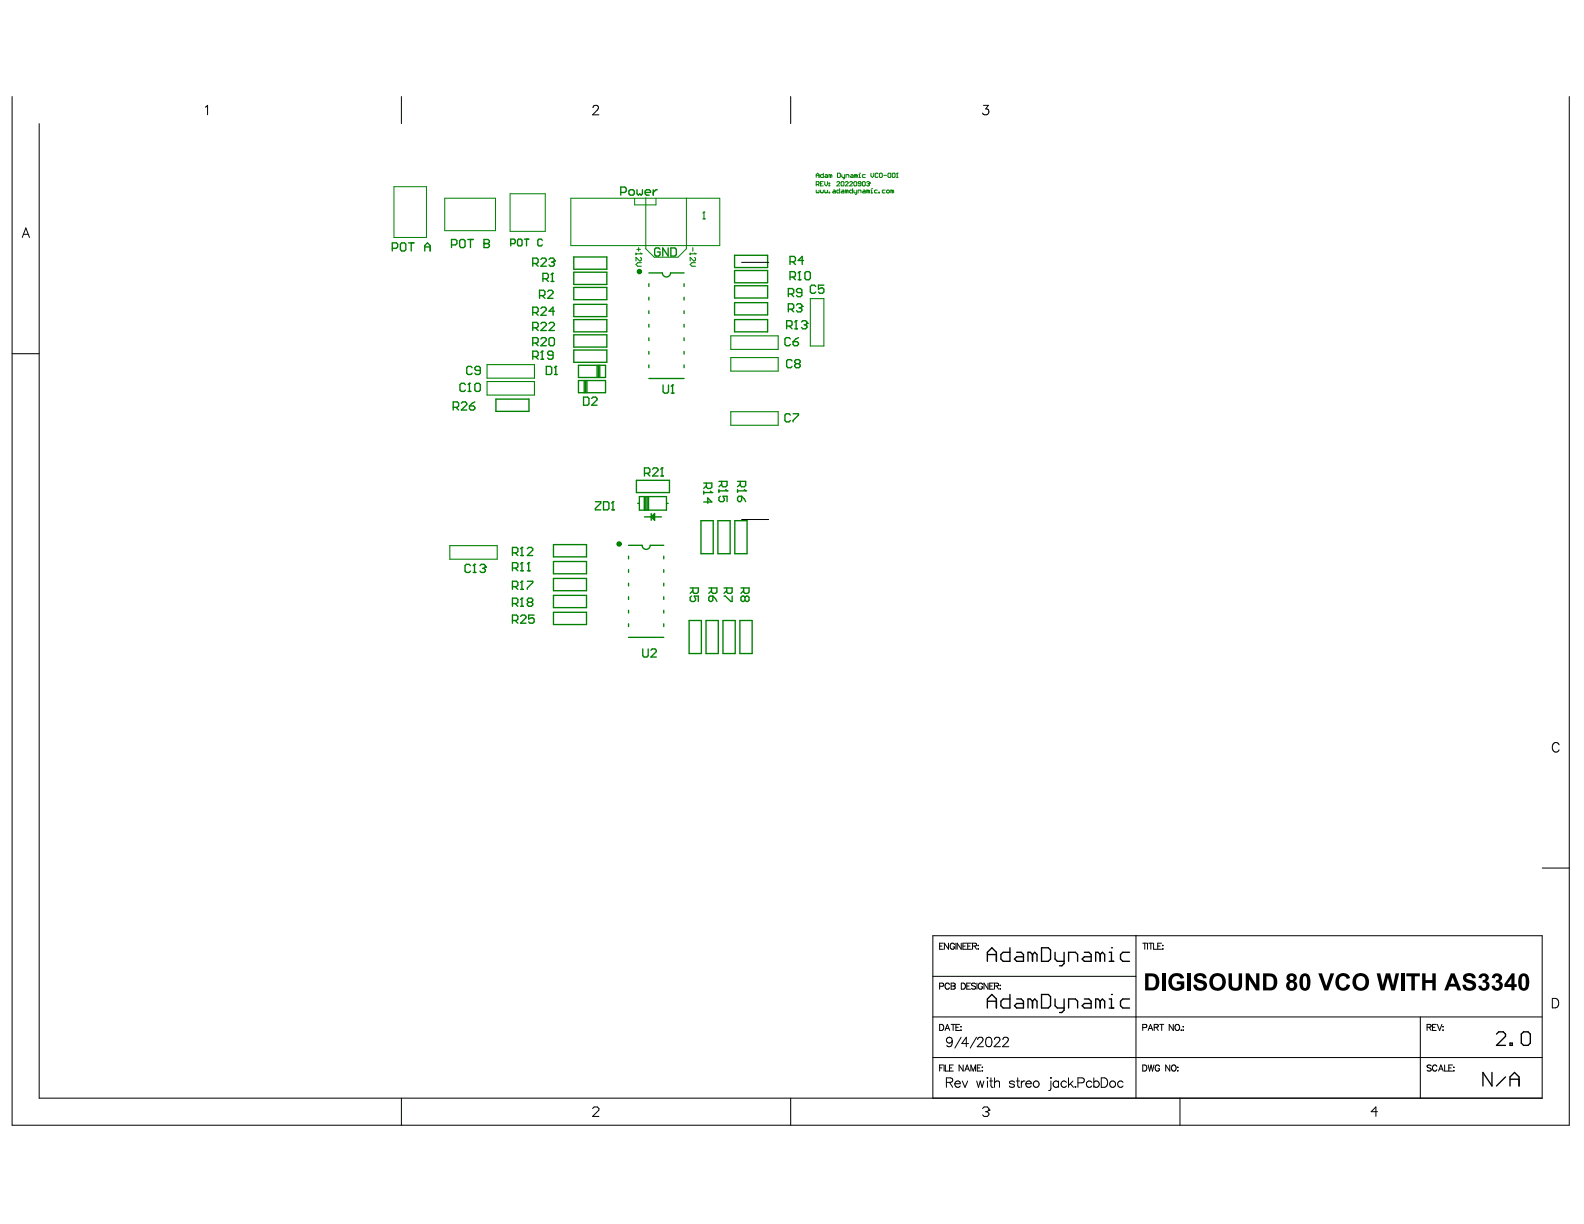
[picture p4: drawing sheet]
<svg xmlns="http://www.w3.org/2000/svg" width="279mm" height="216mm" viewBox="0 0 279 216" stroke-linecap="round" stroke-linejoin="round" font-family="sans-serif">
<g fill="none" stroke="#008000" stroke-width=".24">
<path d="M109.5 33.9h.7l.3-.2v-.5l-.3-.2h-.7v1.4M110.9 33.7l.3-.2h.4l.3 .2v.5l-.3 .2h-.4l-.3-.2zM112.4 33.5v.7l.2 .2 .2-.2 .3 .2 .2-.2v-.7M113.8 33.9h.9v-.2l-.2-.2h-.5l-.2 .2v.5l.2 .2h.5M115.2 33.5v.9M115.9 33.5h-.2l-.5 .4M69.2 43.8h.7l.2-.2v-.5l-.2-.3h-.7v1.5M70.6 43.1l.3-.3h.4l.3 .3v.9l-.3 .3h-.4l-.3-.3zM72.1 42.8h.9M72.5 42.8v1.5M74.9 44.3v-1l.5-.5 .5 .5v1M74.9 43.6h1"/>
<path d="M79.6 43.2h.8l.2-.2v-.5l-.2-.3h-.8v1.5M81.1 42.5l.2-.3h.5l.2 .3v.9l-.2 .3h-.5l-.2-.3zM82.5 42.2h1M83 42.2v1.5M85.4 43h.1M85.4 42.2h.7l.2 .3v.2l-.2 .3 .2 .2v.2l-.2 .3h-.7zM85.4 43h.7M90.1 43h.6l.2-.2v-.4l-.2-.2h-.6v1.2M91.5 42.2h.4l.2 .2v.8l-.2 .2h-.4l-.2-.2v-.8zM92.5 42.2h.8M92.9 42.2v1.2M94 46.5h.7l.2-.3v-.4l-.2-.3h-.7v1.5"/>
<path d="M94 55.1h.7l.2-.2v-.5l-.2-.2h-.7v1.4M94 57.8h.7l.2-.2v-.5l-.2-.2h-.7v1.4M94.4 55.1l.5 .5M94.4 57.8l.5 .5M94.4 46.5l.5 .5M95.2 52.2h.7l.2-.3v-.5l-.2-.2h-.7v1.4M95.4 59.8l.2-.2h.5l.3 .2v.2l-1 1h1M95.4 45.8l.2-.3h.5l.3 .3v.2l-1 1h1M95.4 54.4l.2-.2h.5l.3 .2v.3l-1 .9h1M95.4 57.1l.2-.2h.5l.3 .2v.2l-1 1h1M95.6 52.2l.5 .4M95.7 42.4l-.2-.2h-.4l-.2 .2v.8l.2 .2h.4l.2-.2"/>
<path d="M95.8 49.2h.7l.2-.3v-.4l-.2-.3h-.7v1.4M96.2 49.2l.5 .4M96.6 51.4l.2-.2h.5l.3 .2v.3l-1 .9h1M96.8 59.8l.3-.2h.5l.2 .2v.9l-.2 .3h-.5l-.3-.3zM96.8 45.8l.3-.3h.5l.2 .3v.2M96.8 57.1l.3-.2h.5l.2 .2v.2l-1 1h1M97.2 49.6h.5M97.3 46.2h.3M97.4 48.2h.1M97.4 48.2l-.2 .3M97.4 48.2v1.4M97.6 46.2l.2 .3v.2l-.2 .3h-.5l-.3-.3"/>
<path d="M97.8 46h.1M97.8 54.9h-1l.8-.7v1.4M97.8 46l-.2 .2M101.2 45.3h5.8v2.2h-5.8zM101.2 53.7h5.8v2.1h-5.8zM101.2 56.4h5.8v2.1h-5.8zM101.2 48h5.8v2.2h-5.8zM101.2 50.7h5.8v2.2h-5.8zM101.2 59.1h5.8v2.1h-5.8zM114.5 48.1h2.3a.72 .72 0 0 0 .8 .8 .72 .72 0 0 0 .7-.8h2.4M114.5 50.1v.4M114.5 52.4v.5"/>
<path d="M114.5 54.8v.5M114.5 57.2v.5M114.5 59.6v.5M116.4 44l-.2-.3h-.5l-.2 .3v.9l.2 .3h.5l.2-.3v-.4h-.5M117.9 43.7v1.5l-1-1.5v1.5M118.3 43.7h.7l.3 .3v.9l-.3 .3h-.7zM120.7 50.1v.4M120.7 52.4v.5M120.7 54.8v.5M120.7 57.2v.5M120.7 59.6v.5M129.6 45h5.8v2.2h-5.8z"/>
<path d="M129.6 47.7h5.8v2.2h-5.8zM129.6 50.4h5.8v2.2h-5.8zM129.6 53.4h5.8v2.1h-5.8zM129.6 56.4h5.8v2.1h-5.8zM138.8 57.5h.7l.2-.2v-.5l-.2-.2h-.7v1.4M139.1 51.9h.7l.2-.3v-.5l-.2-.2h-.7v1.4M139.1 54.5h.7l.2-.2v-.5l-.2-.2h-.7v1.4M139.2 57.5l.5 .5M139.4 46.2h.7l.2-.3v-.4l-.2-.3h-.7v1.5M139.4 48.9h.7l.2-.3v-.4l-.2-.3h-.7v1.4M139.4 59.8l-.2-.2h-.5l-.2 .2v.9l.2 .3h.5l.2-.3M139.5 54.5l.5 .5"/>
<path d="M139.5 51.9l.5 .4M139.8 48.9l.5 .4M139.8 46.2l.5 .5M140.2 58h.5M140.4 56.6h.1M140.4 56.6l-.2 .2M140.4 56.6v1.4M140.5 53.8l.2-.2h.5l.2 .2v.3M140.8 49.3h.5M140.8 59.6l-.4 .2-.5 .5M141 54.3h.2M141 47.9h.1"/>
<path d="M141 47.9l-.2 .3M141 47.9v1.4M141.2 54.3l.2 .2v.3l-.2 .2h-.5l-.2-.2M141.4 56.8l.2-.2h.5l.2 .2v.2M141.4 54.1h.1M141.4 51.6h-.7l-.2-.2v-.3l.2-.2h.5l.2 .2v1l-.2 .2h-.5l-.2-.2M141.4 54.1l-.2 .2M141.7 45.9h-.9l.7-.7v1.5M141.9 57.3h.2M142 48.2l.2-.3h.5l.2 .3v.9l-.2 .2h-.5l-.2-.2zM142.1 57.3l.2 .2v.3l-.2 .2h-.5l-.2-.2M142.3 57h.1"/>
<path d="M142.3 57l-.2 .3M143.9 50.5l-.2-.2h-.5l-.3 .2v1l.3 .2h.5l.2-.2M145.3 50.3h-.9v.7l.4-.2h.3l.2 .2v.5l-.2 .2h-.5l-.2-.2M79.9 71.8h.8l.2-.2v-.5l-.2-.2h-.8v1.4M80.4 71.8l.5 .5M81.4 71.1l.2-.2h.5l.2 .2v.3l-.9 .9h.9M82.1 67.8l-.2-.2h-.5l-.3 .2v1l.3 .2h.5l.2-.2M82.6 69h.4M82.8 71.6h.7l.3 .2v.3l-.3 .2h-.5l-.2-.2zM82.8 67.6h.1M82.8 67.6v1.4M82.8 67.6l-.2 .2"/>
<path d="M83.3 64.9l-.3-.3h-.4l-.3 .3v.9l.3 .3h.4l.3-.3M83.8 70.9l-.5 .2-.5 .5M83.8 67.8l.2-.2h.5l.2 .2v1l-.2 .2h-.5l-.2-.2zM84.7 65.3h-.7l-.2-.2v-.2l.2-.3h.5l.2 .3v.9l-.2 .3h-.5l-.2-.3M87.5 70.4h5.8v2.2h-5.8zM94 60.5h.7l.2-.2v-.5l-.2-.2h-.7v1.4M94 62.9h.7l.2-.2v-.5l-.2-.3h-.7v1.5M94.4 60.5l.5 .5M94.4 62.9l.5 .5M95.4 63.4h.5M95.6 61.9h.1M95.6 61.9l-.2 .3"/>
<path d="M95.6 61.9v1.5M96.4 64.6h.7l.2 .3v.9l-.2 .3h-.7zM97.6 62.7h-.8l-.2-.3v-.2l.2-.3h.5l.3 .3v.9l-.3 .3h-.5l-.2-.3M97.8 66.1h.5M98 64.6h.1M98 64.6v1.5M98 64.6l-.2 .3M101.2 61.7h5.8v2.2h-5.8zM102 64.4h4.8v2.2h-4.8zM102 67.1h4.8v2.2h-4.8zM102.9 70h.7l.3 .3v.9l-.3 .3h-.7zM103 67.1v2.2"/>
<path d="M103.3 67.1v2.2M103.5 67.1v2.2M104.4 70.3l.2-.3h.5l.2 .3v.2l-.9 1h.9M105.3 64.4v2.2M105.6 64.4v2.2M105.8 64.4v2.2M114.5 66.8h6.2M114.5 62v.5M114.5 64.4v.5M117 67.9v1.2l.2 .2h.5l.2-.2v-1.2M118.4 69.3h.5M118.6 67.9h.1"/>
<path d="M118.6 67.9v1.4M118.6 67.9l-.2 .2M120.7 62v.5M120.7 64.4v.5M139.4 73.2l-.2-.2h-.5l-.2 .2v1l.2 .2h.5l.2-.2M139.7 63.7l-.2-.3h-.5l-.2 .3v.9l.2 .3h.5l.2-.3M139.9 60.3h.7l.2 .2v.2l-.2 .3h-.5l-.2-.3zM139.9 73h.9v.2l-.9 1v.2M140.4 64.1l-.2-.2v-.2l.2-.3h.5l.2 .3v.2l-.2 .2M140.4 64.1l-.2 .3v.2l.2 .3h.5l.2-.3v-.2l-.2-.3M140.4 64.1h.5M83 99.8l-.3-.3h-.4l-.3 .3v.9l.3 .3h.4l.3-.3"/>
<path d="M83.7 99.5h.1M83.7 99.5v1.5M83.7 99.5l-.2 .3M84.7 99.8l.2-.3h.5l.2 .3v.2M90.4 97.5h.7l.2-.2v-.5l-.2-.2h-.7v1.4M90.9 97.5l.4 .5M91.8 98h.5M92.1 99.2h.1M92.1 96.6h.1M92.1 96.6v1.4M92.1 99.2v1.5M92.1 99.2l-.3 .3"/>
<path d="M92.1 96.6l-.3 .2M93 96.8l.3-.2h.4l.3 .2v.2l-1 1h1M93.3 99.2h.1M93.3 99.2v1.5M93.3 99.2l-.3 .3M97.6 96.1h5.9v2.1h-5.9zM97.6 99h5.9v2.2h-5.9zM105 88.5h1v.2l-1 1v.2h1M106.5 88.5h.7l.2 .2v1l-.2 .2h-.7zM107.9 89.9h.5M108.1 88.5h.1M108.1 88.5v1.4"/>
<path d="M108.1 88.5l-.2 .2M110.9 96.2h2.4a.72 .72 0 0 0 .7 .7 .72 .72 0 0 0 .7-.7h2.4M110.9 98.1v.5M112.3 84.7h5.8v2.2h-5.8zM112.5 88.8h.3M112.8 87.6h4.8v2.4h-4.8zM113.7 83.5h.7l.2-.3v-.4l-.2-.3h-.7v1.5M113.7 87.6v2.4M113.7 91.2h3M113.9 87.6v2.4M114.2 87.6v2.4M114.2 83.5l.4 .5"/>
<path d="M114.4 87.6v2.4M114.9 91.2l.6-.6v1.2zM114.9 90.6v1.2M115.1 82.8l.2-.3h.5l.3 .3v.2l-1 1h1M115.3 90.8v.8M116.5 84h.5M116.8 82.5h.1M116.8 82.5v1.5M116.8 82.5l-.3 .3M117.1 98.1v.5M117.6 88.8h.3M123.6 91.8h2.2v5.9h-2.2z"/>
<path d="M124.1 86.9h1.5M124.1 85.2h1.5v.7l-.3 .3h-.5l-.2-.3v-.7M124.1 86.6v.5M124.1 88.5h1.5l-.8-.7v1M124.6 85.7l-.5 .5M125.3 86.6l.3 .3M125.6 86.9h.1M126.6 91.8h2.2v5.9h-2.2zM126.8 84.9h1.4v.7l-.2 .3h-.5l-.2-.3v-.7M126.8 86.3v.5M126.8 86.6h1.4M127.1 87.5l-.3 .3v.4l.3 .3h.4l.3-.3-.3-.7h.7v1"/>
<path d="M127.3 85.4l-.5 .5M128 86.3l.2 .3M128.2 86.6h.1M129.6 91.8h2.2v5.9h-2.2zM130.1 84.9h1.4v.7l-.2 .3h-.5l-.2-.3v-.7M130.1 86.6h1.4M130.1 87.8l.2-.3h.5v.7l-.2 .3h-.3l-.2-.3zM130.1 86.3v.5M130.6 85.4l-.5 .5M130.8 87.5l.5 .5 .2 .5M131.3 86.3l.2 .3M131.5 86.6h.1"/>
<path d="M83.5 101h.4M85.1 100.3h.3M85.4 100.3l.2 .2v.2l-.2 .3h-.5l-.2-.3M85.6 100h.1M85.6 100l-.2 .3M90.4 109.4h.7l.2-.2v-.5l-.2-.2h-.7v1.4M90.4 100.2h.7l.2-.2v-.5l-.2-.3h-.7v1.5M90.4 103.5h.7l.2-.3v-.4l-.2-.3h-.7v1.5M90.4 106.5h.7l.2-.3v-.5l-.2-.2h-.7v1.4M90.9 106.5l.4 .4M90.9 109.4l.4 .5M90.9 100.2l.4 .5"/>
<path d="M90.9 103.5l.4 .5M91.8 106.9h.5M91.8 108.7l.3-.2h.4l.3 .2v.3l-1 .9h1M91.8 100.7h.5M91.8 104h.5M92.1 105.5h.1M92.1 102.5h.1M92.1 105.5l-.3 .2M92.1 102.5v1.5M92.1 105.5v1.4M92.1 102.5l-.3 .3M93 102.5h1v.3l-1 .9v.3"/>
<path d="M93 100.7h.5M93.3 106.2l-.3-.2v-.3l.3-.2h.4l.3 .2v.3l-.3 .2M93.3 106.2l-.3 .3v.2l.3 .2h.4l.3-.2v-.2l-.3-.3M93.3 106.2h.4M94.2 108.5h-.9v.7l.4-.2h.3l.2 .2v.5l-.2 .2h-.5l-.2-.2M97.6 102h5.9v2.2h-5.9zM97.6 105h5.9v2.2h-5.9zM97.6 108h5.9v2.2h-5.9zM110.9 100.5v.5M110.9 102.9v.5M110.9 105.3v.4M110.9 107.6v.5"/>
<path d="M110.9 110v.5M110.9 112.4h6.2M113.4 114.5v1.2l.2 .2h.5l.2-.2v-1.2M114.8 114.7l.2-.2h.5l.3 .2v.2l-1 1h1M117.1 100.5v.5M117.1 102.9v.5M117.1 105.3v.4M117.1 107.6v.5M117.1 110v.5M121.6 109.5h2.1v5.8h-2.1zM121.7 103.7h1.5v.7l-.3 .3h-.4l-.3-.3v-.7M122 105.1l-.3 .3v.5l.3 .2h.5l.2-.2-.2-.8h.7v1"/>
<path d="M122.2 104.2l-.5 .5M124.5 109.5h2.2v5.8h-2.2zM125 103.7h1.5v.7l-.3 .3h-.5l-.2-.3v-.7M125 105.4l.3-.3h.4v.8l-.2 .2h-.2l-.3-.2zM125.5 104.2l-.5 .5M125.7 105.1l.5 .5 .3 .5M127.5 109.5h2.2v5.8h-2.2zM127.7 103.7h1.4v.7l-.2 .3h-.5l-.2-.3v-.7M127.7 105.1h.2l1 1h.2v-1M128.2 104.2l-.5 .5M130.5 109.5h2.2v5.8h-2.2zM130.7 103.7h1.4v.7l-.2 .3h-.5l-.2-.3v-.7"/>
<path d="M131.2 104.2l-.5 .5M131.4 105.4l-.2-.3h-.3l-.2 .3v.5l.2 .2h.3l.2-.2M131.4 105.4l.2-.3h.3l.2 .3v.5l-.2 .2h-.3l-.2-.2M131.4 105.4v.5"/>
</g>
<g fill="none" stroke="#008000" stroke-width=".19">
<path d="M124 38.6h.4M124.2 37.4h.1M124.2 37.4v1.2M124.2 37.4l-.2 .2M112.2 44.6v.3M112.2 44.8h.9M112.3 44h.7M112.7 43.7v.6M113 45.4l.1 .2v.3l-.1 .1h-.2l-.6-.6v.6M113 44.6l.1 .2M113.1 44.8h.1M113.1 46.3h-.6l-.3 .4 .3 .3h.6"/>
<path d="M121.7 44.8h1M121.7 44.6v.3M122.2 43.7v.6M122.5 45.4l.2 .2v.3l-.2 .1h-.1l-.7-.6v.6M122.5 44.6l.2 .2M122.7 44.8h.1M122.7 46.3h-.6l-.4 .4 .4 .3h.6M128.9 59.2h8.4v2.4h-8.4zM142.9 52.7h2.4v8.3h-2.4zM85.9 64.3h8.4v2.4h-8.4zM85.9 67.3h8.4v2.4h-8.4zM128.9 63.1h8.4v2.4h-8.4z"/>
<path d="M128.9 72.6h8.4v2.4h-8.4zM79.3 96.2h8.4v2.4h-8.4z"/>
</g>
<g fill="none" stroke="#008000" stroke-width=".18">
<path d="M69.5 32.9h5.7v9h-5.7zM78.4 35h9v5.7h-9zM90 34.2h6.2v6.6h-6.2zM100.7 35h26.3v8.3h-26.3zM111.9 35v1.1h3.8v-1.1M113.9 34.9v9l1.5 1.5h4.2l1.5-1.5v-9M144 31.3v-.5l.2-.3 .3 .3v.5M144 32.5h.3l.2-.3-.2-.2h-.3v.8M144 33.5v.4l.1 .1 .4-.1v-.4M144 30.9h.5M144.2 32.5l.3 .3M144.7 33.5v.4l.1 .1 .4-.1v-.4"/>
<path d="M144.7 32.4h.3M145.2 30.5v.8h-.4l-.1-.4 .1-.1h.4M145.2 32h-.5v.8h.5M145.5 32v.5l.2 .3 .3-.3v-.5M145.5 33.5v.4l.1 .1 .4-.1v-.4M145.6 30.8l.4 .1v.4h-.4l-.1-.1 .1-.2h.4M146.2 32.3h.2v.1h-.2zM146.2 32.7h.2v.1h-.2zM146.2 33.9h.2v.1h-.2zM146.5 30.9l-.3-.1v.5M146.5 30.9v.4M146.5 30.9l.1-.1 .1 .1v.4"/>
<path d="M147 33.5l.4 .2v.3h-.4l-.1-.1 .1-.1h.4M147.6 32.2l.1-.2 .4 .2-.5 .6h.5M147.7 30.5h.4l.1 .2v.5l-.1 .1h-.4zM148.1 33.3v.7h-.4l-.1-.1 .1-.4h.4M148.5 30.8v.4l.1 .1h.4M148.5 32l.4 .2v.5l-.2 .1-.3-.1v-.5zM148.5 33.5l.4 .2v.3h-.4l-.1-.1 .1-.1h.4M149 30.8v.6l-.3 .2M149.1 32.2l.1-.2 .4 .2-.5 .6h.5M149.2 31.3v-.5h.4l.1 .1v.4M149.4 33.7l.1-.2 .1 .2v.3M149.4 33.7l-.3-.2v.5"/>
<path d="M149.4 33.7v.3M149.9 32.2l.1-.2 .4 .2-.5 .6h.5M150.1 30.8l.4 .1v.4h-.4l-.1-.1 .1-.2h.4M150.4 33.3v.7h-.4l-.1-.1 .1-.4h.4M150.6 33.5v.4l.1 .1h.4M150.7 32l.4 .2v.5l-.1 .1-.4-.1v-.5zM151 30.9l-.3-.1v.5M151 30.9v.4M151 30.9l.1-.1 .1 .1v.4M151.1 33.5v.7l-.2 .1M151.4 34v-.5h.3l.2 .2v.3M151.5 31.3h.2"/>
<path d="M151.5 30.8h.1v.5M151.6 30.5h.1M151.9 32.4h-.4l-.1-.1 .1-.3 .4 .2v.5l-.2 .1-.3-.1M152.2 32l.4 .2v.5l-.1 .1-.4-.1v-.5zM152.2 33.5l.4 .2v.3h-.4l-.1-.1 .1-.1h.4M152.6 30.8h-.4l-.1 .1 .1 .4h.4M152.9 32.2l.3-.2 .2 .3M153.1 32.4h.1M153.1 33.7l.1-.2 .2 .2v.3M153.1 33.7l-.2-.2v.5M153.1 33.7v.3M153.2 32.4l.2 .1-.2 .3-.3-.1"/>
<path d="M153.4 32.3h.1M153.4 32.3l-.2 .1M153.6 30.5v.5l.3 .3 .2-.3v-.5M153.6 34h.3M153.6 33.5h.1v.5M153.7 33.3h.1M154.7 33.5h-.3l-.2 .2 .2 .3h.3M154.9 30.7l-.2-.2-.3 .2v.5l.1 .1 .4-.1M155 33.9h.1v.1h-.1zM155.1 30.7l.2-.2 .3 .2v.5l-.1 .1-.4-.1zM155.9 30.9h.5M156.1 33.5h-.3l-.2 .2 .2 .3h.3"/>
<path d="M156.4 33.7l.4-.2 .1 .4-.4 .1zM156.6 30.7l.2-.2 .3 .2v.5l-.1 .1-.4-.1zM157.4 30.7l.1-.2 .4 .2v.5l-.1 .1-.4-.1zM157.4 33.7l-.3-.2v.5M157.4 33.7v.3M157.4 33.7l.1-.2 .1 .2v.3M158.1 31.3h.3M158.3 30.5h.1M158.3 30.5v.8M158.3 30.5l-.2 .2"/>
</g>
<g fill="none" stroke="#008000" stroke-width=".48">
<circle cx="112.8" cy="47.9" r=".24"/>
<circle cx="109.2" cy="96" r=".24"/>
</g>
<g fill="none" stroke="#000" stroke-width=".18">
<path d="M2.1 17v181.5h274.7v-181.5M36.2 18.9l.4-.3v1.7M70.8 17v4.8M104.6 19l.3-.4 .6 .1a.52 .52 0 0 1-.2 .8l-.8 .8h1.1M139.5 17v4.8M173.5 18.6h.8l-.4 .6a.56 .56 0 0 1 .4 .9 .56 .56 0 0 1-1-.2M6.9 21.8v171.9h265.1v-28.6h-107.5v28.6M3.9 41.9l.7-1.7 .6 1.7M4.2 41.3h.8M130.8 46.3h4.8M2.1 62.4h4.8M130.8 91.6h4.8"/>
<path d="M275 131.4a.61 .61 0 0 0-.7-.4 .61 .61 0 0 0-.5 .6 .73 .73 0 0 0 .2 .8 .73 .73 0 0 0 .8 .2l.2-.3M272 153.1h4.8M164.5 179.4h107.5M164.5 172.2h35.9M165.7 174l.7-.1v-.4l-.7-.1v1.1M165.7 166.9h.4M166.4 166.4h-.7v1h.7M167.3 166.4v1l-.7-1v1M167.5 173.7a.4 .4 0 0 0-.5-.3 .4 .4 0 0 0-.3 .4v.3a.4 .4 0 0 0 .3 .4 .4 .4 0 0 0 .5-.3M167.8 173.4l.6 .1 .1 .2-.3 .2 .3 .2-.1 .3-.6 .1zM167.8 173.9h.4M168.4 166.6a.4 .4 0 0 0-.5-.2 .4 .4 0 0 0-.3 .4v.2a.39 .39 0 0 0 .4 .4 .39 .39 0 0 0 .4-.4h-.3"/>
<path d="M168.6 166.4v1M169.6 166.4v1l-.8-1v1M169.6 173.4h.3a.57 .57 0 0 1 .4 .5 .57 .57 0 0 1-.4 .6h-.3zM169.8 166.9h.5M170.5 166.4h-.7v1h.7M170.5 173.9h.4M170.7 166.9h.4M171.2 173.4h-.7v1.1h.7M171.4 166.4h-.7v1h.7M171.5 166.9l.7-.1v-.3l-.7-.1v1M171.9 166.9l.4 .5M172.1 173.6l-.3-.2-.4 .2 .1 .2 .6 .4v.1l-.3 .2-.4-.2"/>
<path d="M172.3 173.4v1.1M172.5 166.8h.1zM172.5 167.4h.1zM173.3 173.7a.39 .39 0 0 0-.4-.3 .39 .39 0 0 0-.3 .4v.3a.39 .39 0 0 0 .3 .4 .39 .39 0 0 0 .4-.4h-.2M174.3 173.4v1.1l-.7-1.1v1.1M174.6 173.9h.4M175.2 173.4h-.6v1.1h.6M175.4 173.9h.6l.1-.4-.7-.1v1.1M175.8 173.9l.3 .6M176.4 173.8v.1zM176.4 174.4v.1zM200.4 165.1v28.6"/>
<path d="M201.6 166.4h.7M201.9 166.4v1M202.4 166.4v1M202.6 166.4h.8M203 166.4v1M203.5 166.4v1h.6M204.2 166.9h.4M204.9 166.4h-.7v1h.7M205.1 166.8h.1zM205.1 167.4h.1zM250.5 179.4v14.3M273.8 176.1h.6a.89 .89 0 0 1 .6 .8 .89 .89 0 0 1-.6 .9h-.6z"/>
<path d="M70.8 193.7v4.8M104.5 195.5l.3-.2h.6l.2 .2v.3l-1.1 1.1h1.1M139.5 193.7v4.8M164.5 186.5h107.5M165.7 188.4h.4M165.7 180.7h.4a.57 .57 0 0 1 .4 .5 .57 .57 0 0 1-.4 .6h-.4zM166.4 187.9h-.7v1M166.5 187.9v1M166.7 181.8l.4-1.1 .4 1.1M166.8 187.9v1h.6M166.9 181.4h.5M166.9 190.9l1-.1 .1-.2v-.3l-.3-.2h-.8v1.7"/>
<path d="M167.5 188.4h.4M167.5 190.9l.5 .9M167.8 180.7h.7M168 183.5a.79 .79 0 0 1-.7 1.1l-.3-.2M168.1 180.7v1.1M168.1 187.9h-.6v1h.6M168.4 191.2a.53 .53 0 0 0 .3 .6 .53 .53 0 0 0 .7-.2M168.5 190.9a.46 .46 0 0 1 .5-.2 .46 .46 0 0 1 .4 .5h-1zM168.6 181.2h.4M169.3 180.7h-.7v1.1h.7M169.5 181.1h.1zM169.5 181.7h.1z"/>
<path d="M169.5 183l-1.1 1.9M169.7 190.7l.5 1.1 .5-1.1M169.9 187.9v1l-.7-1v1M170.2 188.9l.4-1 .4 1M170.3 188.6h.6M170.8 184.1h-1.2l.8-1.1v1.6M171.3 188.9v-1l.4 1 .4-1v1M172.3 183l-1.2 1.9M172.3 190.7l.3 1.1 .3-1.1 .3 1.1 .3-1.1M172.4 188.4h.4M172.4 183.4l.4-.4 .5 .1a.52 .52 0 0 1-.1 .7l-.8 .8h1.1M173 187.9h-.6v1h.6"/>
<path d="M173.2 188.3h.1zM173.2 188.9h.1zM173.3 195.5l.3-.2h.5l.3 .2v.3M173.9 196.1h.2M174.1 183a.54 .54 0 0 1 .8 .3 1.38 1.38 0 0 1-.2 1.3 .54 .54 0 0 1-.8-.3 1.38 1.38 0 0 1 .2-1.3zM174.1 190.1h.2zM174.1 196.1l.3 .3v.2l-.3 .3h-.5l-.3-.3M174.2 190.7v1.1M174.4 195.8h.1M174.4 195.8l-.3 .3M174.6 190.7h.5M174.8 190.1v1.4l.1 .2 .3 .1"/>
<path d="M175.4 183.4l.3-.4 .6 .1a.52 .52 0 0 1-.2 .7l-.8 .8h1.2M175.4 190.1v1.7M175.4 191l.4-.3 .4 .1 .1 1M176.9 183.4l.3-.4 .6 .1a.52 .52 0 0 1-.2 .7l-.8 .8h1.1M178.9 190.9a.51 .51 0 0 0-.8 0v.2l.7 .2 .1 .3a.51 .51 0 0 1-.8 0M179.3 190.7h.5M179.5 190.1v1.4l.1 .2 .3 .1M180.2 190.7v1.1M180.8 190.7a.54 .54 0 0 0-.6 .5M180.9 191.2a.53 .53 0 0 0 .4 .6 .53 .53 0 0 0 .6-.2M181 190.9a.46 .46 0 0 1 .6-.2 .46 .46 0 0 1 .3 .5h-1zM185.3 190.1h.1z"/>
<path d="M185.4 190.7v1.3l-.1 .3h-.3M186.7 190.9a.53 .53 0 0 0-.8-.1 .53 .53 0 0 0 0 .8 .53 .53 0 0 0 .8 0M186.7 190.7v1.1M188.1 190.9a.53 .53 0 0 0-.8-.1 .53 .53 0 0 0 0 .8 .53 .53 0 0 0 .8 0M188.5 190.1v1.7M188.8 191.2l.5 .6M189.3 190.7l-.8 .8M189.6 191.7h.2zM190.1 191h.8a.44 .44 0 0 0 .4-.4 .44 .44 0 0 0-.4-.5h-.8v1.7M192.6 190.9a.53 .53 0 0 0-.8-.1 .53 .53 0 0 0 0 .8 .53 .53 0 0 0 .8 0M192.9 190.9a.53 .53 0 0 1 .8-.1 .53 .53 0 0 1 0 .8 .53 .53 0 0 1-.8 0M192.9 190.1v1.7"/>
<path d="M194.3 190.1h.5a.89 .89 0 0 1 .6 .9 .89 .89 0 0 1-.6 .8h-.5zM198.1 190.9a.53 .53 0 0 0-.8-.1 .53 .53 0 0 0 0 .8 .53 .53 0 0 0 .8 0M201.6 187.9h.3a.57 .57 0 0 1 .4 .5 .57 .57 0 0 1-.4 .5h-.3zM201.6 181.3l.6-.1v-.4l-.6-.1v1.1M202.5 187.9l.3 1 .2-1 .3 1 .2-1M202.5 181.8l.4-1.1 .4 1.1M202.7 181.4h.5M203.6 181.2h.6l.1-.4-.7-.1v1.1M204 181.2l.3 .6M204.5 188.1a.4 .4 0 0 0-.4-.2 .4 .4 0 0 0-.3 .4v.2a.39 .39 0 0 0 .3 .4 .39 .39 0 0 0 .4-.4h-.2M204.5 180.7h.8M204.9 180.7v1.1"/>
<path d="M206.3 187.9v1l-.7-1v1M206.7 188l.1-.1a.5 .5 0 0 1 .7 .5 .5 .5 0 0 1-.7 .5l-.2-.4zM207 180.7v1.1l-.8-1.1v1.1M207.4 180.8l.1-.1a.5 .5 0 0 1 .6 .5 .5 .5 0 0 1-.6 .5l-.2-.3zM207.7 188.3h.1zM207.7 188.9h.1zM208.1 193.7v4.8M208.3 181.7h.1zM208.7 181.1h.1zM208.7 181.7h.1zM243 196.1h-1.1l.8-.8v1.6M251.7 181.2h.6l.1-.4-.7-.1v1.1"/>
<path d="M252.1 181.2l.3 .6M252.4 188l-.2-.1-.5 .1 .1 .3 .6 .3v.2l-.2 .1-.5-.1M252.7 181.2h.4M253.3 180.7h-.6v1.1h.6M253.4 188.1a.4 .4 0 0 0-.4-.2 .4 .4 0 0 0-.3 .4v.2a.4 .4 0 0 0 .3 .4 .4 .4 0 0 0 .4-.2M253.5 180.7l.4 1.1 .4-1.1M253.7 188.9l.5-1 .4 1M253.9 188.6h.5M254.5 181v.2zM254.5 181.7v.1zM254.8 187.9v1h.6M255.5 188.4h.5"/>
<path d="M256.2 187.9h-.7v1h.7M256.4 188.3h.1zM256.4 188.9h.1z"/>
<circle cx="167.5" cy="183.5" r=".52"/>
<circle cx="182.7" cy="191.2" r=".55"/>
<circle cx="196.3" cy="191.2" r=".54"/>
</g>
<g fill="none" stroke="#000" stroke-width=".24">
<path d="M174.2 169.6v-1.6l.8-.8 .8 .8v1.6M174.2 177.8v-1.6l.8-.8 .8 .8v1.6M174.2 176.6h1.6M174.2 168.4h1.6M178.1 167.2v2.4h-1.2l-.3-.4v-.8l.3-.4h1.2M178.1 175.4v2.4h-1.2l-.3-.4v-.8l.3-.4h1.2M179.3 176.2h.8l.4 .4v1.2h-1.2l-.4-.4 .4-.4h1.2M179.3 168h.8l.4 .4v1.2h-1.2l-.4-.4 .4-.4h1.2M182.1 176.6l-.4-.4h-.4v1.6M182.1 168.4l-.4-.4h-.4v1.6M182.1 168.4v1.2M182.1 176.6v1.2"/>
<path d="M182.1 176.6l.4-.4 .4 .4v1.2M182.1 168.4l.4-.4 .4 .4v1.2M183.7 175.4h1.2l.4 .4v1.6l-.4 .4h-1.2zM183.7 167.2h1.2l.4 .4v1.6l-.4 .4h-1.2zM186.1 176.2v1.2l.4 .4h1.2M186.1 168v1.2l.4 .4h1.2M187.7 168v2l-.4 .4h-.4M187.7 176.2v2l-.4 .4h-.4M188.5 177.8v-1.6h1.2l.4 .4v1.2M188.5 169.6v-1.6h1.2l.4 .4v1.2M191.3 176.2h.8l.4 .4v1.2h-1.2l-.4-.4 .4-.4h1.2M191.3 168h.8l.4 .4v1.2h-1.2l-.4-.4 .4-.4h1.2"/>
<path d="M194.1 176.6l-.4-.4h-.4v1.6M194.1 168.4l-.4-.4h-.4v1.6M194.1 168.4v1.2M194.1 176.6v1.2M194.1 176.6l.4-.4 .4 .4v1.2M194.1 168.4l.4-.4 .4 .4v1.2M195.7 177.8h.7M195.7 176.2h.3v1.6M195.7 168h.3v1.6M195.7 169.6h.7M196 175.4h.1M196 167.2h.1"/>
<path d="M199.2 176.2h-1.2l-.4 .4v.8l.4 .4h1.2M199.2 168h-1.2l-.4 .4v.8l.4 .4h1.2M263.2 189.2v2.4l-1.6-2.4v2.4M264 182.4l.4-.4h.8l.4 .4v.4l-1.6 1.6h1.6M265.6 190l-1.6 1.6M266.3 191.6v-1.6l.8-.8 .8 .8v1.6M266.3 190.4h1.6M266.4 184h.3v.4h-.3zM268.3 182.4l.4-.4h.8l.4 .4v1.6l-.4 .4h-.8l-.4-.4z"/>
</g>
<g fill="#000">
<path d="M205 171.7h.6v3h-.6zM206.4 172.1l.6-.4h.8a1.05 1.05 0 0 1 1 .8l-.6 .1a.85 .85 0 0 0-1.1-.3 .85 .85 0 0 0-.4 1.1v.1a.82 .82 0 0 0 .9 .7l.7-.2v-.4h-.7v-.5h1.3v1.2l-.8 .4a1.59 1.59 0 0 1-1.8-.6 1.59 1.59 0 0 1 .1-2zM209.4 171.7h.6v3h-.6zM210.8 172l.3-.3 .4-.1 .8 .1 .3 .3 .2 .5-.6 .1a.52 .52 0 0 0-.5-.5 .52 .52 0 0 0-.5 .4l1.3 .5a.97 .97 0 0 1 .3 1.3 .97 .97 0 0 1-1.2 .4 1.02 1.02 0 0 1-1.1-1h.6a.61 .61 0 0 0 .6 .6 .61 .61 0 0 0 .6-.6l-1-.4a.84 .84 0 0 1-.5-1.3zM216.7 171.7h.6v1.9a.62 .62 0 0 0 .8 .6 .62 .62 0 0 0 .4-.8v-1.7h.6v2.1l-.2 .6-.5 .3-.6 .1-.5-.1-.4-.3-.2-.7zM219.7 171.7h.6l1.3 2v-2h.5v3h-.6l-1.2-2v2h-.6zM232.5 171.7h.7l.7 2.2 .8-2.2h.6l-1 3h-.7zM235.9 172l.2-.1a1.28 1.28 0 0 1 2 .6l-.5 .2a.74 .74 0 0 0-1-.5 .74 .74 0 0 0-.4 1 .73 .73 0 0 0 .5 1 .73 .73 0 0 0 .9-.6l.5 .3a1.37 1.37 0 0 1-1.8 .7 1.37 1.37 0 0 1-.7-1.8zM242.8 171.7h.7l.4 2.1 .6-2.1h.7l.5 2.1 .5-2.1h.6l-.7 3h-.7l-.6-2.2-.6 2.2h-.7zM247.1 171.7h.6v3h-.6zM248.1 171.7h2.3v.5h-.8v2.5h-.7v-2.5h-.8zM250.9 171.7h.6v1.2h1.1v-1.2h.6v3h-.6v-1.3h-1.1v1.3h-.6z"/>
<path d="M258.2 172l.5-.3h.8a.95 .95 0 0 1 .8 .8l-.6 .1a.54 .54 0 0 0-.5-.5 .54 .54 0 0 0-.6 .4l.9 .4a.96 .96 0 0 1 .8 1.2 .96 .96 0 0 1-1.2 .7l-.4-.1a.97 .97 0 0 1-.8-1h.6a.6 .6 0 0 0 .6 .6 .6 .6 0 0 0 .6-.7l-1-.3a.87 .87 0 0 1-.5-1.3zM261 172a.83 .83 0 0 1 1.2-.2 .83 .83 0 0 1 .1 1.2l-.1 .1a.89 .89 0 0 1 .4 1.2 .89 .89 0 0 1-1.2 .4l-.5-.3-.2-.4 .6-.1a.47 .47 0 0 0 .6 .3 .47 .47 0 0 0 .3-.6 .47 .47 0 0 0-.6-.3h-.1l.1-.4a.37 .37 0 0 0 .4-.3 .37 .37 0 0 0-.3-.4 .37 .37 0 0 0-.4 .4l-.5-.1zM263.3 172a.83 .83 0 0 1 1.2-.2 .83 .83 0 0 1 .2 1.2l-.2 .1a.89 .89 0 0 1 .5 1.2 .89 .89 0 0 1-1.3 .4l-.4-.3-.2-.5h.6a.47 .47 0 0 0 .5 .3 .47 .47 0 0 0 .4-.6 .47 .47 0 0 0-.6-.3h-.2l.1-.4a.37 .37 0 0 0 .5-.3 .37 .37 0 0 0-.4-.4 .37 .37 0 0 0-.3 .4l-.6-.1z"/>
<path d="M202.6 172.2v2l.9-.1 .3-.4v-1.1l-.5-.4zM202 171.7h1.2a1.32 1.32 0 0 1 1.3 1.6l-.1 .6a1.09 1.09 0 0 1-1.3 .8h-1.1z"/>
<path d="M214.1 172.4l-.1 .4v.5a.85 .85 0 0 0 1 .9 .85 .85 0 0 0 .6-1.2 .78 .78 0 0 0-.9-.8zM213.7 172l.9-.4a1.56 1.56 0 0 1 1.6 1.6 1.56 1.56 0 0 1-1.5 1.6l-.2-.1a1.64 1.64 0 0 1-.8-2.7z"/>
<path d="M223.4 172.2v2l.9-.1 .4-.5-.1-1-.4-.3zM222.8 171.7h1.2a1.32 1.32 0 0 1 1.3 1.6l-.1 .6a1.14 1.14 0 0 1-1.3 .8h-1.1z"/>
<path d="M227.5 172.5a.37 .37 0 0 0 .7 0 .37 .37 0 0 0-.7 0zM227.4 173.8a.46 .46 0 0 0 .9 0 .46 .46 0 0 0-.9 0zM227.2 171.9l.7-.2a.75 .75 0 0 1 .8 .5 .75 .75 0 0 1-.4 .9 .94 .94 0 0 1 .3 1.4 .94 .94 0 0 1-1.5 0l-.1-.1a.87 .87 0 0 1 .4-1.3 .7 .7 0 0 1-.2-1.2z"/>
<path d="M230 172.3l-.2 1.3 .1 .5 .2 .2a.58 .58 0 0 0 .4-.9v-1a.29 .29 0 0 0-.2-.2 .29 .29 0 0 0-.3 .1zM229.5 172l.5-.3h.4a1.4 1.4 0 0 1 .7 1.8 .96 .96 0 0 1-.5 1.2 .96 .96 0 0 1-1.2-.3l-.2-1.3 .1-.8z"/>
<path d="M239.4 172.5l-.2 .4v.5a.85 .85 0 0 0 1 .8 .85 .85 0 0 0 .6-1.1v-.1a.81 .81 0 0 0-.8-.8zM239 172l.7-.3a1.55 1.55 0 0 1 1.8 1.4 1.55 1.55 0 0 1-1.7 1.6 1.64 1.64 0 0 1-.8-2.7z"/>
<path d="M256.2 172.4l-.4 1.1h.9zM255.9 171.7h.7l1.2 3h-.7l-.3-.7h-1.2l-.2 .7h-.7z"/>
<path d="M266.6 172.6l-.7 1h.7zM266.7 171.7h.4v1.9h.4v.5h-.4v.6h-.5v-.6h-1.2v-.5z"/>
<path d="M268.5 172.3l-.1 1.3 .1 .5 .2 .2a.54 .54 0 0 0 .4-.8l-.1-1.2-.2-.1zM268.1 172l.4-.3h.5a1.33 1.33 0 0 1 .7 1.6v.2a.96 .96 0 0 1-.5 1.2 .96 .96 0 0 1-1.2-.3l-.2-.6v-.8z"/>
</g>
</svg>
